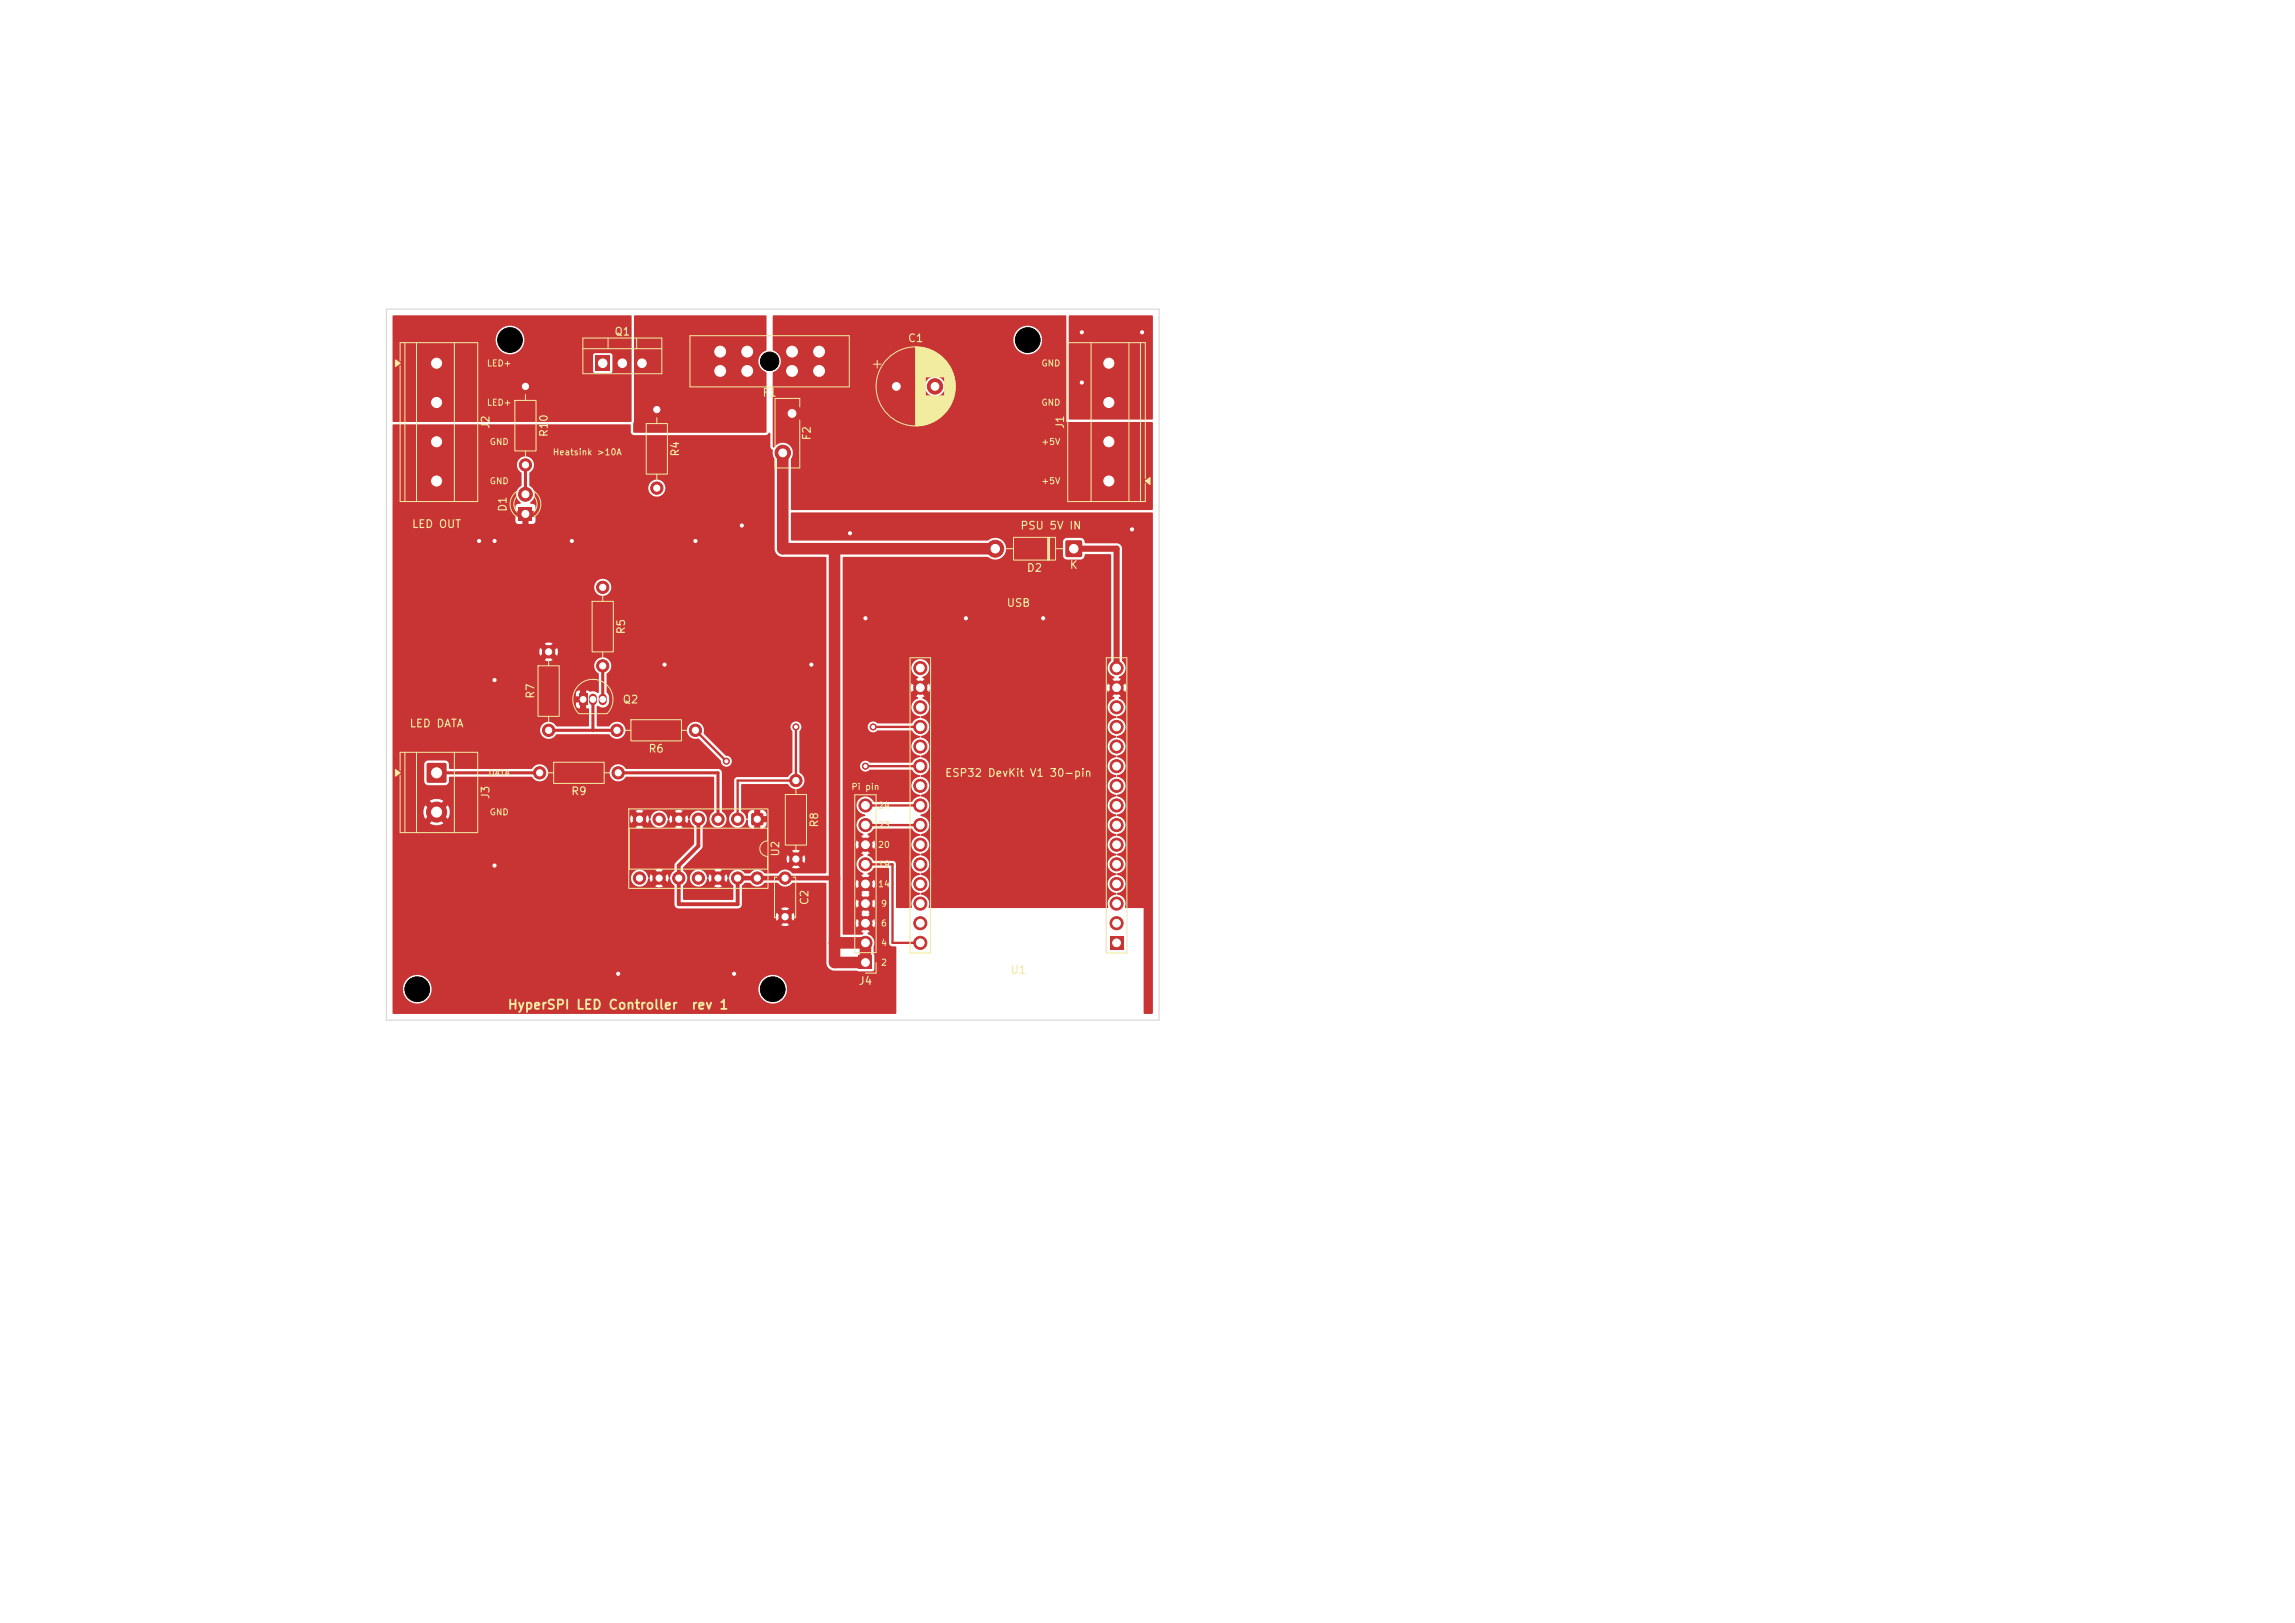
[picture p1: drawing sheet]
<svg xmlns="http://www.w3.org/2000/svg" width="297mm" height="210mm" viewBox="0 0 297 210" stroke-linecap="round" stroke-linejoin="round" font-family="sans-serif">
<defs><g id="words">
<g font-size="1.2" fill="#f2eda1">
<text x="65.6" y="130.9">HyperSPI LED Controller</text>
<text x="89.4" y="130.9">rev 1</text>
</g>
<g font-size="1" fill="#f2eda1">
<text x="79.4" y="43.7">Q1</text>
<text x="117.4" y="44.5">C1</text>
<text x="98.6" y="51.6">F1</text>
<text x="63.6" y="55.6" transform="rotate(-90 63.6 55.6)">J2</text>
<text x="71.1" y="56.6" transform="rotate(-90 71.1 56.6)">R10</text>
<text x="88.1" y="59.2" transform="rotate(-90 88.1 59.2)">R4</text>
<text x="105.2" y="57.1" transform="rotate(-90 105.2 57.1)">F2</text>
<text x="137.9" y="55.6" transform="rotate(-90 137.9 55.6)">J1</text>
<text x="53.2" y="68.6">LED OUT</text>
<text x="65.8" y="66.3" transform="rotate(-90 65.8 66.3)">D1</text>
<text x="132" y="68.8">PSU 5V IN</text>
<text x="132.8" y="74.2">D2</text>
<text x="138.4" y="73.9">K</text>
<text x="81.1" y="82.2" transform="rotate(-90 81.1 82.2)">R5</text>
<text x="130.2" y="78.8">USB</text>
<text x="52.9" y="94.4">LED DATA</text>
<text x="69.4" y="90.5" transform="rotate(-90 69.4 90.5)">R7</text>
<text x="80.5" y="91.3">Q2</text>
<text x="83.8" y="97.6">R6</text>
<text x="122.2" y="100.8">ESP32 DevKit V1 30-pin</text>
<text x="63.6" y="103.5" transform="rotate(-90 63.6 103.5)">J3</text>
<text x="73.8" y="103.1">R9</text>
<text x="106.1" y="107.2" transform="rotate(-90 106.1 107.2)">R8</text>
<text x="101.1" y="110.9" transform="rotate(-90 101.1 110.9)">U2</text>
<text x="104.9" y="117.2" transform="rotate(-90 104.9 117.2)">C2</text>
<text x="111" y="127.7">J4</text>
<text x="130.7" y="126.3">U1</text>
</g>
<g font-size=".8" fill="#f2eda1">
<text x="62.9" y="47.6">LED+</text>
<text x="134.7" y="47.6">GND</text>
<text x="62.9" y="52.7">LED+</text>
<text x="134.7" y="52.7">GND</text>
<text x="63.3" y="57.8">GND</text>
<text x="71.5" y="59.1">Heatsink &gt;10A</text>
<text x="134.7" y="57.8">+5V</text>
<text x="63.3" y="62.8">GND</text>
<text x="134.7" y="62.8">+5V</text>
<text x="63.1" y="100.6">DATA</text>
<text x="63.3" y="105.7">GND</text>
<text x="110.1" y="102.4">Pi pin</text>
<text x="113.6" y="104.8">24</text>
<text x="113.6" y="107.4">23</text>
<text x="113.6" y="109.9">20</text>
<text x="113.6" y="112.4">19</text>
<text x="113.6" y="115">14</text>
<text x="113.9" y="117.5">9</text>
<text x="113.9" y="120.1">6</text>
<text x="113.9" y="122.6">4</text>
<text x="113.9" y="125.1">2</text>
</g>
</g></defs>
<g fill="#c83434" stroke="#c83434" stroke-width=".13">
<circle cx="106" cy="48" r="1.1"/>
<circle cx="106" cy="45.5" r="1.1"/>
<circle cx="102.5" cy="48" r="1.1"/>
<circle cx="102.5" cy="45.5" r="1.1"/>
<circle cx="96.7" cy="48" r="1.1"/>
<circle cx="96.7" cy="45.5" r="1.1"/>
<circle cx="93.2" cy="48" r="1.1"/>
<circle cx="93.2" cy="45.5" r="1.1"/>
</g>
<path d="M97.3 105.3l.1-.1 1.3 .1 .1 .2-.1 1.2-.2 .1-1.2-.1-.1-.1z" fill="#c83434"/>
<g fill="#c83434" stroke="#c83434" stroke-width=".13">
<circle cx="95.5" cy="106" r=".8"/>
<circle cx="92.9" cy="106" r=".8"/>
<circle cx="90.4" cy="106" r=".8"/>
<circle cx="87.8" cy="106" r=".8"/>
<circle cx="85.3" cy="106" r=".8"/>
<circle cx="82.8" cy="106" r=".8"/>
<circle cx="82.8" cy="113.6" r=".8"/>
<circle cx="85.3" cy="113.6" r=".8"/>
<circle cx="87.8" cy="113.6" r=".8"/>
<circle cx="90.4" cy="113.6" r=".8"/>
<circle cx="92.9" cy="113.6" r=".8"/>
<circle cx="95.5" cy="113.6" r=".8"/>
<circle cx="98" cy="113.6" r=".8"/>
<circle cx="90" cy="94.5" r=".8"/>
<circle cx="79.8" cy="94.5" r=".8"/>
<circle cx="102.5" cy="53.5" r="1"/>
<circle cx="101.3" cy="58.6" r="1"/>
</g>
<path d="M143.6 121.2h1.7v1.7h-1.7z" fill="#c83434"/>
<g fill="#c83434" stroke="#c83434" stroke-width=".13">
<circle cx="144.5" cy="119.5" r=".85"/>
<circle cx="144.5" cy="116.9" r=".85"/>
<circle cx="144.5" cy="114.4" r=".85"/>
<circle cx="144.5" cy="111.8" r=".85"/>
<circle cx="144.5" cy="109.3" r=".85"/>
<circle cx="144.5" cy="106.8" r=".85"/>
<circle cx="144.5" cy="104.2" r=".85"/>
<circle cx="144.5" cy="101.7" r=".85"/>
<circle cx="144.5" cy="99.1" r=".85"/>
<circle cx="144.5" cy="96.6" r=".85"/>
<circle cx="144.5" cy="94.1" r=".85"/>
<circle cx="144.5" cy="91.5" r=".85"/>
<circle cx="144.5" cy="89" r=".85"/>
<circle cx="144.5" cy="86.4" r=".85"/>
<circle cx="119.1" cy="122" r=".85"/>
<circle cx="119.1" cy="119.5" r=".85"/>
<circle cx="119.1" cy="116.9" r=".85"/>
<circle cx="119.1" cy="114.4" r=".85"/>
<circle cx="119.1" cy="111.8" r=".85"/>
<circle cx="119.1" cy="109.3" r=".85"/>
<circle cx="119.1" cy="106.8" r=".85"/>
<circle cx="119.1" cy="104.2" r=".85"/>
<circle cx="119.1" cy="101.7" r=".85"/>
<circle cx="119.1" cy="99.1" r=".85"/>
<circle cx="119.1" cy="96.6" r=".85"/>
<circle cx="119.1" cy="94.1" r=".85"/>
<circle cx="119.1" cy="91.5" r=".85"/>
<circle cx="119.1" cy="89" r=".85"/>
<circle cx="119.1" cy="86.4" r=".85"/>
</g>
<path d="M142.3 61l.1-.1h2.1l.2 .1 .1 .2v2.1l-.1 .2h-.2h-2.1h-.1l-.1-.2v-2.1z" fill="#c83434"/>
<g fill="#c83434" stroke="#c83434" stroke-width=".13">
<circle cx="143.5" cy="57.2" r="1.3"/>
<circle cx="143.5" cy="52.1" r="1.3"/>
<circle cx="143.5" cy="47" r="1.3"/>
</g>
<path d="M137.9 70l.2-.1h1.7l.2 .1 .1 .2v1.7l-.1 .1-.2 .1h-1.7l-.2-.1v-.1v-1.7z" fill="#c83434"/>
<g fill="#c83434" stroke="#c83434" stroke-width=".13">
<circle cx="128.8" cy="71" r="1.1"/>
<circle cx="101.6" cy="113.6" r=".8"/>
<circle cx="101.6" cy="118.6" r=".8"/>
</g>
<path d="M115.1 49.1l.1-.1h1.5l.2 .1 .1 .2v1.5l-.1 .1-.2 .1h-1.5l-.1-.1-.1-.1v-1.5z" fill="#c83434"/>
<g fill="#c83434" stroke="#c83434" stroke-width=".13">
<circle cx="121" cy="50" r="1"/>
<circle cx="71" cy="94.5" r=".8"/>
<circle cx="71" cy="84.3" r=".8"/>
<circle cx="68" cy="50" r=".8"/>
<circle cx="68" cy="60.2" r=".8"/>
<circle cx="85" cy="53" r=".8"/>
<circle cx="85" cy="63.2" r=".8"/>
<circle cx="80" cy="100" r=".8"/>
<circle cx="69.8" cy="100" r=".8"/>
<circle cx="103" cy="101" r=".8"/>
<circle cx="103" cy="111.2" r=".8"/>
</g>
<path d="M55.3 45.8l.1-.1h2.1l.2 .1 .1 .2v2.1l-.1 .1-.2 .1h-2.1l-.1-.1-.1-.1v-2.1z" fill="#c83434"/>
<g fill="#c83434" stroke="#c83434" stroke-width=".13">
<circle cx="56.5" cy="52.1" r="1.3"/>
<circle cx="56.5" cy="57.2" r="1.3"/>
<circle cx="56.5" cy="62.2" r="1.3"/>
</g>
<path d="M74.9 89.8h1.1v1.5h-1.1z" fill="#c83434"/>
<path d="M76.7 90.3v.4M78 90.3v.4" fill="none" stroke="#c83434" stroke-width="1.1"/>
<path d="M67.1 65.6h1.8v1.8h-1.8z" fill="#c83434"/>
<circle cx="68" cy="64" r=".9" fill="#c83434" stroke="#c83434" stroke-width=".13"/>
<path d="M111.2 123.7h1.6v1.7h-1.6z" fill="#c83434"/>
<g fill="#c83434" stroke="#c83434" stroke-width=".13">
<circle cx="112" cy="122" r=".85"/>
<circle cx="112" cy="119.5" r=".85"/>
<circle cx="112" cy="116.9" r=".85"/>
<circle cx="112" cy="114.4" r=".85"/>
<circle cx="112" cy="111.8" r=".85"/>
<circle cx="112" cy="109.3" r=".85"/>
<circle cx="112" cy="106.8" r=".85"/>
<circle cx="112" cy="104.2" r=".85"/>
</g>
<path d="M77 46h2v2h-2z" fill="#c83434"/>
<path d="M80.5 47h.1M83.1 47h.1" fill="none" stroke="#c83434" stroke-width="1.9"/>
<path d="M55.3 98.8l.1-.1h2.1l.2 .1 .1 .2v2.1l-.1 .1-.2 .1h-2.1l-.1-.1-.1-.1v-2.1z" fill="#c83434"/>
<g fill="#c83434" stroke="#c83434" stroke-width=".13">
<circle cx="56.5" cy="105.1" r="1.3"/>
<circle cx="78" cy="76" r=".8"/>
<circle cx="78" cy="86.2" r=".8"/>
<circle cx="135" cy="80" r=".4"/>
<circle cx="110" cy="69" r=".4"/>
<circle cx="64" cy="70" r=".4"/>
<circle cx="147.8" cy="43" r=".4"/>
<circle cx="96" cy="68" r=".4"/>
<circle cx="125" cy="80" r=".4"/>
<circle cx="140" cy="49.5" r=".4"/>
<circle cx="62" cy="70" r=".4"/>
<circle cx="140" cy="43" r=".4"/>
<circle cx="64" cy="112" r=".4"/>
<circle cx="105" cy="86" r=".4"/>
<circle cx="146.5" cy="68.5" r=".4"/>
<circle cx="86" cy="86" r=".4"/>
<circle cx="90" cy="70" r=".4"/>
<circle cx="95" cy="126" r=".4"/>
<circle cx="112" cy="80" r=".4"/>
<circle cx="64" cy="88" r=".4"/>
<circle cx="80" cy="126" r=".4"/>
<circle cx="74" cy="70" r=".4"/>
<circle cx="112" cy="99.1" r=".4"/>
<circle cx="94" cy="98.5" r=".4"/>
<circle cx="103" cy="94.1" r=".4"/>
<circle cx="113" cy="94.1" r=".4"/>
</g>
<path d="M101.3 58.6v12.4h27.5M108 71v53.5h4v-2.5h-4" fill="none" stroke="#c83434" stroke-width="1.5"/>
<path d="M95.5 113.6h12.5" fill="none" stroke="#c83434" stroke-width=".6"/>
<path d="M90.4 106v3.5l-2.6 2.5v5h7.7v-3.4" fill="none" stroke="#c83434" stroke-width=".5"/>
<path d="M68 60.2v3.8M71 94.5h8.8M76.7 90.5v4M78 86.2v4.3M56.5 100h13.3M80 100h12.9v6" fill="none" stroke="#c83434" stroke-width=".4"/>
<path d="M90 94.5l4 4M103 94.1v6.9h-7.5v5M112 99.1h7.1M113 94.1h6.1M112 111.8h3.5v10.2h3.6M112 106.8h7.1M112 104.2h7.1" fill="none" stroke="#c83434" stroke-width=".3"/>
<path d="M139 71h5.5v15.4" fill="none" stroke="#c83434" stroke-width=".8"/>
<g fill="#c83434">
<path d="M82.1 40.9l17-.1 .1 .1v4.4a1.52 1.52 0 0 0-1 1.2 1.52 1.52 0 0 0 .6 1.5l.4 .2v7.7l-.1 .1h-17.1l-.1-.1v-1.1l.1-.3z"/>
<path d="M100 40.9l37.9-.1 .1 13.8h11.1l.1 11.3-.1 .1h-46.6l-.1-.1v-6.5a1.33 1.33 0 0 0-.4-1.9 1.33 1.33 0 0 0-1.8 .4l-.2-.1v-7.9h19.7a1.3 1.3 0 0 0 1.8 1.3 1.3 1.3 0 0 0 .3-2.2 1.3 1.3 0 0 0-2.1 .7v.2h-19.7v-1.7a1.48 1.48 0 0 0 1.1-1.4 1.48 1.48 0 0 0-1.1-1.5v-1.4h31.1a1.85 1.85 0 0 0 2.6 1.8 1.85 1.85 0 0 0 .5-3.1 1.85 1.85 0 0 0-3 1l-.1 .3h-31.1z"/>
<path d="M50.8 40.9l30.9-.1v13.7l-30.8 .1-.1-.1v-8.5h25.9v2l.2 .3h2.1l.3-.2v-2.1l-.3-.3h-2l-.3 .3h-25.9v-2.1h13.3a1.85 1.85 0 0 0 2.6 1.8 1.85 1.85 0 0 0 .5-3.1 1.85 1.85 0 0 0-3 1l-.1 .3h-13.3z"/>
<path d="M50.8 55l30.7-.1 .1 .1v.9a.45 .45 0 0 0 .5 .4h17l.3-.1a.18 .18 0 0 1 .1-.2 .18 .18 0 0 1 .2 .1v1.8l.3 .3v.7l.2 .5v11.7a1.06 1.06 0 0 0 1.2 1h5.4l.1 .1v40.7l-.1 .1h-4.3a1.11 1.11 0 0 0-1.8 0h-1.8a1.11 1.11 0 0 0-1.8 0h-.7a1.14 1.14 0 0 0-1.3-.4 1.14 1.14 0 0 0-.8 1l-.2-.1-.1-.4-.5 .5 .5 .5 .1-.4a.18 .18 0 0 1 .3 0 .18 .18 0 0 1 0 .2l.5 .7v1.7l-.1 .1h-6.3l-.1-.1v-1.7a1.11 1.11 0 0 0 .5-1.1h.4v.2a1.1 1.1 0 0 0 1.3 1h1.8l.4 .1 .6-.1-.5-.5-.5 .5h-1.8a1.22 1.22 0 0 0 .9-1h.2l.1 .4 .6-.5h-.1h.2v.1a.4 .4 0 0 0 .6 .3 .4 .4 0 0 0 0-.7 .4 .4 0 0 0-.6 .3h-.2l-.5-.5-.1 .4a.13 .13 0 0 1-.1 .1 .13 .13 0 0 1-.1-.1 1.1 1.1 0 0 0-.9-1h1.8l.5 .6 .5-.6-.4-.1-.6 .1h-1.8a1.1 1.1 0 0 0-1.3 1h-.4l-.1-.5-.4-.4v-.4h14.1a1.17 1.17 0 0 0 1 0l-.5-.5-.5 .5h-14.1l1.2-1.1h12.2l.1 .6 .5-.5v-.1h.2a.4 .4 0 0 0 .4 .5 .4 .4 0 0 0 .4-.4h.2l.5 .5a1.17 1.17 0 0 0 0-1.1l-.5 .6-.2-.1a.4 .4 0 0 0-.4-.3 .4 .4 0 0 0-.4 .3h-.2l-.5-.5-.1 .5h-12.2l.9-1h12l.5 .5 .5-.5a1.17 1.17 0 0 0-1 0h-12l.3-.3 .1-.3v-2.5a1.2 1.2 0 0 0 0-2 1.15 1.15 0 0 0-1.7 1l-.2-.1-.1-.4-.5 .5 .5 .5 .1-.4a.13 .13 0 0 1 .2-.1 .13 .13 0 0 1 .1 .1l.1 .5 .4 .4v2.2l-2.4 2.5-.1 .2v.7l-.4 .4-.2 .6-.2-.1-.1-.4-.5 .5 .5 .5 .1-.4a.18 .18 0 0 1 .2 0 .18 .18 0 0 1 .1 .2l.5 .7v2.6l.2 .2 .3 .2 13.3-.1 .5 .6 .5-.6-.4-.1-.6 .1h-5.5l.3-.2 .1-.2v-2.5l.4-.4h.6a1.25 1.25 0 0 0 2 0h1.6a1.22 1.22 0 0 0 2 0h4.2l.1 .1 .1 10.5a1.06 1.06 0 0 0 1.1 .8h2.8l.2 .1 1.9-.1 .2-.2-.1-2.9a1.25 1.25 0 0 0-.8-1.7v-.1l.3-.1-.5-.6 .4-.4h.2l.4 .4a1.22 1.22 0 0 0 0-1.1l-.5 .5-.5-.4v-.2l.5-.5a.15 .15 0 0 1-.2-.1 .15 .15 0 0 1 .2-.2l-.5-.5 .4-.5h.2l.4 .5a1.22 1.22 0 0 0 0-1.1l-.5 .4-.5-.4v-.2l.5-.4a.15 .15 0 0 1-.2-.2 .15 .15 0 0 1 .2-.1l-.5-.5 .4-.5h.2l.4 .4a1.22 1.22 0 0 0 0-1.1l-.5 .5-.5-.5 .5-.5-.3-.1v-.2l.4-.3 .4-.4h1.9v9.8a.62 .62 0 0 0 .9 .4l.1 .1v8.5l-.1 .1h-65l-.1-.1v-3.2h1.3a1.85 1.85 0 0 0 1.9 2 1.85 1.85 0 0 0 1.9-2h42.2v.2a1.85 1.85 0 0 0 2.9 1.5 1.85 1.85 0 0 0 0-3.2 1.85 1.85 0 0 0-2.9 1.5h-42.2l-.1-.3a1.85 1.85 0 0 0-1.9-1.5 1.85 1.85 0 0 0-1.8 1.8h-1.3v-8.2h50.3l.4 .1 .6-.1-.5-.5-.5 .5h-50.3v-1.2h49.6l.1 .6 .5-.5h.2a.4 .4 0 0 0 .4 .4 .4 .4 0 0 0 .4-.4h.2l.5 .5a1.17 1.17 0 0 0 0-1l-.5 .5h-.2a.4 .4 0 0 0-.4-.4 .4 .4 0 0 0-.4 .4h-.2l-.5-.5-.1 .4h-49.6v-5h30.9v.2a1.1 1.1 0 0 0 1.3 1h1.8l.4 .1 .6-.1-.5-.5-.5 .5h-1.8a1.22 1.22 0 0 0 .9-1h.2l.1 .4 .5-.5h.2v.1a.4 .4 0 0 0 .6 .3 .4 .4 0 0 0 0-.7 .4 .4 0 0 0-.6 .3h-.2l-.5-.5-.1 .4a.13 .13 0 0 1-.1 .1 .13 .13 0 0 1-.1-.1 1.1 1.1 0 0 0-.9-1h1.8l.5 .6 .5-.6-.4-.1-.6 .1h-1.8a1.1 1.1 0 0 0-1.3 1h-30.9v-6.4h31.4l.5 .1 .6-.1-.5-.5-.6 .5h-31.4v-2.1h4v.4l.2 .6 .8-.7 .5 .5-.7 .7 .1 .1a1.69 1.69 0 0 0 1.7-.1l-.7-.7 .5-.5 .8 .7 23.6-.1 .1 .6 .5-.5-.1-.1h.3a.4 .4 0 0 0 .3 .5 .4 .4 0 0 0 .5-.4h.1l.5 .5 .2-.4 .1-.1a1.21 1.21 0 0 0 1.4 1.1h1.8l.4 .1 .7-.1-.6-.5-.5 .5h-1.7a1.22 1.22 0 0 0 .9-1.1l.1 .1 .2 .4 .5-.5-.1-.1h.2v.2a.4 .4 0 0 0 .7 .2 .4 .4 0 0 0 0-.6 .4 .4 0 0 0-.7 .2h-.2l-.4-.4-.2 .4a.13 .13 0 0 1-.1 .1 .13 .13 0 0 1-.1-.1 1.1 1.1 0 0 0-.8-1h1.7l.5 .5 .6-.5-.5-.1-.6 .1h-1.9a1.18 1.18 0 0 0-1.3 1.1l-.1-.1-.2-.4-.5 .5-.1-.1a.4 .4 0 0 0-.4-.3 .4 .4 0 0 0-.4 .3h-.3l-.4-.4-.1 .4h-23.6l.2-.5v-.5h24l.6 .5 .5-.5-.4-.1-.7 .1h-24l-.2-.7-.8 .7-.5-.5 .7-.8a1.68 1.68 0 0 0-1.8 0l.7 .7-.5 .6-.8-.7-.2 .8h-4v-6.1h4.1v2.2l.2 .3 .3 .2h2.2l.3-.2a.86 .86 0 0 0 .2-.8l.1-.1h10.6l.1 .1a1.1 1.1 0 0 0 1.3 .4 1.1 1.1 0 0 0 .7-1.1h8v.2a1.15 1.15 0 0 0 .9 1 1.15 1.15 0 0 0 1.2-.6h11.3l.1 .1v4.4a1.11 1.11 0 0 0 0 1.9 1.11 1.11 0 0 0 1.6-1h.4v.2a1.13 1.13 0 0 0 1.1 1 1.13 1.13 0 0 0 1.1-1h.2v.5a.67 .67 0 0 0 .8 .6h1a.67 .67 0 0 0 .6-.8h-.8v.8h-.8v-.8l.1-.1a.41 .41 0 0 0 .7-.1 .41 .41 0 0 0-.3-.6h1.1a.68 .68 0 0 0-.8-.8v.8l-.7 .1-.1-.1v-.8a.67 .67 0 0 0-.8 .6v.5a.15 .15 0 0 1-.2 0 .15 .15 0 0 1-.1-.2l-.2-.4-.4-.4 .1-3.4h6a1.12 1.12 0 0 0 1.8 .2 1.12 1.12 0 0 0-.3-1.8v-5.2a.73 .73 0 0 0 0-1.1 .73 .73 0 0 0-1 0 .73 .73 0 0 0 0 1.1v5.3l-.6 .5h-6.5l-.2 .1-.2 .3v4l-.5 .5-.1 .5h-.4a1.44 1.44 0 0 0-.5-.9l-.1-5.1-.1-.2-.2-.2h-12l-.2-.1a1.1 1.1 0 0 0-1.2-.5 1.1 1.1 0 0 0-.8 1h-8v-.2a1.15 1.15 0 0 0-1-.8 1.15 1.15 0 0 0-1.1 .6h-10.6l-.1-.1v-.5a.54 .54 0 0 0-.5-.5h-2.2a.54 .54 0 0 0-.5 .5h-4.1v-4.5h19.1v.2a1.14 1.14 0 0 0 .9 1 1.14 1.14 0 0 0 1.2-.6h6.8a1.13 1.13 0 0 0 1.3 .6 1.13 1.13 0 0 0 .8-1.2h8v.2a1.17 1.17 0 0 0 1.5 1l2.9 2.8a.73 .73 0 0 0 .6 .8 .73 .73 0 0 0 .8-.7 .73 .73 0 0 0-.8-.7l-2.8-2.9a1.13 1.13 0 0 0-.8-1.5 1.13 1.13 0 0 0-1.4 1h-8v-.2a1.15 1.15 0 0 0-1-.8 1.15 1.15 0 0 0-1.1 .6h-1.5l-.1-2.5 .1-.2h.1a.83 .83 0 0 0 1.4-.5v-.8l-.3-.5v-2.3a1.23 1.23 0 0 0 .1-2 1.13 1.13 0 0 0-1.6 .5 1.13 1.13 0 0 0 .5 1.5v2.3l-.1 .2a1.06 1.06 0 0 0-1.1-.2l-.4-.1-.1 .8a.41 .41 0 0 0-.6 .1 .41 .41 0 0 0 .1 .5h.5l.1 .9 .2-.1 .1 .1v2.3h-4.1l-.2-.1a1.1 1.1 0 0 0-1.2-.5 1.1 1.1 0 0 0-.8 1h-19.1v-3.1h23.7l.2 .3 .4 .1v-.8h-.6v.4h-23.7v-1.6h23.7v.4h.6v-.7h-.4l-.2 .3h-23.7v-4.3h19.7l.4 .1 .6-.1-.5-.5-.5 .5h-19.7v-1.2h19l.1 .7 .5-.6h.2a.4 .4 0 0 0 .4 .4 .4 .4 0 0 0 .4-.4h.2l.5 .6a1.17 1.17 0 0 0 0-1.1l-.5 .5h-.2a.4 .4 0 0 0-.4-.4 .4 .4 0 0 0-.4 .4h-.2l-.5-.5-.1 .4h-19v-.9h19.7l.5 .5 .5-.5-.4-.2-.6 .2h-19.7v-7.4h26.1a1.1 1.1 0 0 0 1.5 1.1 1.1 1.1 0 0 0 .3-1.8 1.1 1.1 0 0 0-1.8 .5v.2h-26.1v-10.3h15.9v.5h.8l.1 .1-.1 .7h-.8l.1 .7 .2 .2h.6v-.9h.7l.1 .1v.8h.5l.2-.1 .2-.2v-.6h-.9v-.7l.1-.1h.8v-.6a.62 .62 0 0 0-.7-.3v-.2a1.22 1.22 0 0 0 .2-1.9h15.1a1.11 1.11 0 0 0 1.5 1.1 1.11 1.11 0 0 0 .3-1.9 1.11 1.11 0 0 0-1.8 .6v.2h-15.1l-.3-.3v-1.6a1.23 1.23 0 0 0 .1-2 1.13 1.13 0 0 0-1.6 .5 1.13 1.13 0 0 0 .5 1.5v1.6a1.3 1.3 0 0 0-.1 2.3l-.1 .1a.45 .45 0 0 0-.6 .4h-15.9z"/>
<path d="M102.4 66.4l46.7-.1 .1 .1v64.7l-.1 .1h-1l-.1-.1v-13.6h-2.3l-.1-.1a1.24 1.24 0 0 0-1.1-1.7v-.1a1.21 1.21 0 0 0 1.1-1.2 1.21 1.21 0 0 0-1.1-1.2v-.2a1.21 1.21 0 0 0 1.1-1.2 1.21 1.21 0 0 0-1.1-1.2v-.1a1.21 1.21 0 0 0 1.1-1.2 1.21 1.21 0 0 0-1.1-1.2v-.1a1.21 1.21 0 0 0 1.1-1.2 1.21 1.21 0 0 0-1.1-1.2v-.2a1.21 1.21 0 0 0 1.2-1.2 1.21 1.21 0 0 0-1.2-1.2v-.1a1.21 1.21 0 0 0 1.2-1.2 1.21 1.21 0 0 0-1.2-1.2v-.2a1.21 1.21 0 0 0 1.1-1.2 1.21 1.21 0 0 0-1.1-1.2v-.1a1.21 1.21 0 0 0 1.2-1.2 1.21 1.21 0 0 0-1.2-1.2v-.1a1.21 1.21 0 0 0 1.2-1.2 1.21 1.21 0 0 0-1.2-1.2v-.2a1.21 1.21 0 0 0 1.1-1.1 1.21 1.21 0 0 0-.8-1.3v-.1l.3-.1-.5-.6 .4-.4h.2l.4 .4a1.22 1.22 0 0 0 0-1.1l-.5 .5-.5-.4v-.2l.5-.4-.3-.1v-.2a1.23 1.23 0 0 0 .4-2.1v-14.7l-.3-.3-.3-.2h-4.1l-.1-.2a.54 .54 0 0 0-.5-.5h-1.9a.54 .54 0 0 0-.4 .5v1.9a.57 .57 0 0 0 .5 .4h1.8a.76 .76 0 0 0 .5-.7h3.3l.1 .1v13.7a1.23 1.23 0 0 0 .4 2.1v.1l-.3 .2 .5 .4v.2l-.5 .4-.5-.5-.2 .5 .2 .6 .5-.4 .5 .4v.2l-.5 .4 .3 .1v.2a1.2 1.2 0 0 0-.8 1.3 1.2 1.2 0 0 0 1.1 1v.2a1.21 1.21 0 0 0-1.1 1.2 1.21 1.21 0 0 0 1.1 1.2v.1a1.21 1.21 0 0 0-1.1 1.2 1.21 1.21 0 0 0 1.1 1.2v.1a1.21 1.21 0 0 0-1.1 1.2 1.21 1.21 0 0 0 1.1 1.2v.2a1.21 1.21 0 0 0-1.1 1.2 1.21 1.21 0 0 0 1.1 1.2v.1a1.21 1.21 0 0 0-1.1 1.2 1.21 1.21 0 0 0 1.1 1.2v.2a1.21 1.21 0 0 0-1.1 1.2 1.21 1.21 0 0 0 1.1 1.2v.1a1.21 1.21 0 0 0-1.1 1.2 1.21 1.21 0 0 0 1.1 1.2v.1a1.21 1.21 0 0 0-1.1 1.2 1.21 1.21 0 0 0 1.1 1.2v.2a1.21 1.21 0 0 0-1.1 1.2 1.21 1.21 0 0 0 1.1 1.2v.1a1.27 1.27 0 0 0-1.1 1.7l-23.2 .1a1.31 1.31 0 0 0-1.1-1.8v-.1a1.21 1.21 0 0 0 1.1-1.2 1.21 1.21 0 0 0-1.1-1.2v-.2a1.21 1.21 0 0 0 1.1-1.2 1.21 1.21 0 0 0-1.1-1.2v-.1a1.21 1.21 0 0 0 1.1-1.2 1.21 1.21 0 0 0-1.1-1.2v-.1a1.21 1.21 0 0 0 1.1-1.2 1.21 1.21 0 0 0-1.1-1.2v-.2a1.21 1.21 0 0 0 1.2-1.2 1.21 1.21 0 0 0-1.2-1.2v-.1a1.21 1.21 0 0 0 1.2-1.2 1.21 1.21 0 0 0-1.2-1.2v-.2a1.21 1.21 0 0 0 1.1-1.2 1.21 1.21 0 0 0-1.1-1.2v-.1a1.21 1.21 0 0 0 1.2-1.2 1.21 1.21 0 0 0-1.2-1.2v-.1a1.21 1.21 0 0 0 1.2-1.2 1.21 1.21 0 0 0-1.2-1.2v-.2a1.21 1.21 0 0 0 1.1-1.1 1.21 1.21 0 0 0-.8-1.3v-.1l.3-.1-.5-.6 .4-.4h.2l.4 .4a1.22 1.22 0 0 0 0-1.1l-.5 .5-.5-.4v-.2l.5-.4-.3-.1v-.2a1.16 1.16 0 0 0 .7-1.8 1.16 1.16 0 0 0-1.9 0 1.16 1.16 0 0 0 .6 1.8v.1l-.3 .2 .5 .5-.5 .5-.5-.5-.2 .7 .2 .4 .5-.4 .5 .4v.2l-.5 .4 .3 .1v.1a1.23 1.23 0 0 0-.8 1 1.23 1.23 0 0 0 .5 1.2l.4 .2a.14 .14 0 0 1 .2 0 .14 .14 0 0 1-.1 .2 1.72 1.72 0 0 0-1 .7h-4.4a.73 .73 0 0 0-1.1-.1 .73 .73 0 0 0 0 1.1 .73 .73 0 0 0 1.1-.1l4.5 .1a1.15 1.15 0 0 0 .9 .6 .13 .13 0 0 1 .1 .1 .13 .13 0 0 1-.1 .2 1.18 1.18 0 0 0-1 1.2 1.18 1.18 0 0 0 1.1 1.1v.1a1.73 1.73 0 0 0-1.1 .8h-5.4a.72 .72 0 0 0-1.1-.1 .72 .72 0 0 0 0 1.1 .72 .72 0 0 0 1.1-.1h5.3l.6 .5 .4 .2a.14 .14 0 0 1 .2 .1 .14 .14 0 0 1-.1 .1 1.18 1.18 0 0 0-1 1.3 1.18 1.18 0 0 0 1.1 1.1v.1a2.07 2.07 0 0 0-1.2 .8h-4.8a1.19 1.19 0 0 0-2-.2 1.19 1.19 0 0 0 .9 1.8v.2a1.21 1.21 0 0 0-1.1 1 1.21 1.21 0 0 0 .8 1.3v.2l-.3 .1 .5 .4v.2l-.5 .4-.5-.5-.1 .5 .1 .7 .5-.5 .5 .4v.2l-.5 .4 .3 .1v.2a1.2 1.2 0 0 0-.8 1.2 1.2 1.2 0 0 0 .8 1.1v.1l-.3 .2 .5 .5-.5 .5-.5-.5-.1 .7 .1 .4 .5-.4 .5 .4v.2l-.4 .4 .1 .2-.2 .1 .5 .6-.5 .4-.5-.4-.1 .6 .1 .5 .5-.5 .5 .4v.2l-.4 .4 .1 .2-.2 .1 .5 .6-.5 .5-.5-.5-.1 .7 .1 .4 .5-.5 .5 .5v.1l-.5 .5 .3 .1v.1l-.2 .1h-2.4v-.1v-48.7h.1h18.6a1.43 1.43 0 0 0 2-.1 1.43 1.43 0 0 0 0-2 1.43 1.43 0 0 0-2-.1h-25.3l-.1-.1z"/>
<path d="M112.3 107.9a1.28 1.28 0 0 0 .8-.6l4.8-.1a1.62 1.62 0 0 0 1 .7 .14 .14 0 0 1 .2 .1 .14 .14 0 0 1-.1 .2 1.18 1.18 0 0 0-1 1.2 1.18 1.18 0 0 0 1.1 1.1v.1a1.21 1.21 0 0 0-1.1 1.2 1.21 1.21 0 0 0 1.1 1.2v.2a1.21 1.21 0 0 0-1.1 1.2 1.21 1.21 0 0 0 1.1 1.2v.1a1.27 1.27 0 0 0-1.1 1.7l-1.9 .1-.1-.1v-5.6l-.1-.2-.3-.2h-2.5l-.5-.5a.26 .26 0 0 1-.3-.4l.3-.1-.5-.6 .4-.4h.2l.4 .5a1.22 1.22 0 0 0 0-1.2l-.5 .5-.5-.4v-.2l.5-.4-.3-.1z"/>
<path d="M138.3 40.9l10.9-.1v13.4l-.1 .1h-10.7l-.1-.1z"/>
</g>
<g fill="none" stroke="#f2eda1" stroke-width=".13">
<path d="M89.3 43.4h20.6v6.7h-20.6zM103.5 52.7v-1.1h-3.2v6.2M103.5 54.3v6.3h-3.2v-1.2M141.2 44.3v20.6M146.1 44.3v20.6M147.6 44.3v20.6M148.2 62.2l.6-.4v.9zM148.2 61.9v-17.6h-10v20.6h10v-2.4M80.9 94.5h.8M81.7 93.1h6.5v2.8h-6.5zM88.2 94.5h.8M117.8 85.1h2.6v38.2h-2.6z"/>
<path d="M143.2 85.1h2.6v38.2h-2.6zM81.4 104.7h18v10.2h-18zM81.4 107.2h17.9v1.6a1 1 0 0 0-1 1 1 1 0 0 0 1 1v1.7h-17.9z"/>
</g>
<path d="M148.2 62.2l.6-.4v.9z" fill="#f2eda1"/>
<g fill="none" stroke="#f2eda1" stroke-width=".13">
<path d="M51.2 46.6l.6 .4-.6 .4zM51.8 46.7v-2.4h10v20.6h-10v-17.6M52.4 44.3v20.6M53.9 44.3v20.6M58.8 44.3v20.6M66.6 51.8h2.8v6.5h-2.8zM68 51v.8M68 58.4v.7M83.6 54.8h2.8v6.5h-2.8zM85 54v.8M113 47.1h1M113.5 46.6v1"/>
<path d="M118.5 44.9v10.2M118.6 44.9v10.2M118.7 44.9v10.2M118.8 44.9v10.2M118.9 44.9v10.2M119 44.9v10.2M119.1 45v10M119.2 45v10M119.3 45v10M119.4 45v10M119.5 45v10M119.6 45v10"/>
<path d="M119.7 45.1v9.8M119.8 45.1v3.7M119.8 51.2v3.7M119.9 45.1v3.7M119.9 51.2v3.7M120 45.1v3.7M120 51.2v3.7M120 45.2v3.6M120 51.2v3.6M120.1 45.2v3.6M120.1 51.2v3.6M120.2 45.2v3.6"/>
<path d="M120.2 51.2v3.6M120.3 45.2v3.6M120.3 51.2v3.6M120.3 45.3v3.5M120.3 51.2v3.5M120.4 45.3v3.5M120.4 51.2v3.5M120.5 45.3v3.5M120.5 51.2v3.5M120.6 45.4v3.4M120.6 51.2v3.4M120.7 45.4v3.4"/>
<path d="M120.7 51.2v3.4M120.8 45.5v3.3M120.8 51.2v3.3M120.9 45.5v3.3M120.9 51.2v3.3M121 45.6v3.2M121 51.2v3.2M121.1 45.6v3.2M121.1 51.2v3.2M121.1 45.7v3.1M121.1 51.2v3.1M121.2 45.7v3.1"/>
<path d="M121.2 51.2v3.1M121.3 45.7v3.1M121.3 51.2v3.1M121.3 45.8v3M121.3 51.2v3M121.4 45.8v3M121.4 51.2v3M121.5 45.9v2.9M121.5 51.2v2.9M121.6 46v2.8M121.6 51.2v2.9M121.6 51.2v2.8"/>
<path d="M121.7 46v2.8M121.7 51.2v2.8M121.7 46.1v2.7M121.7 51.2v2.7M121.8 46.1v2.7M121.8 51.2v2.7M121.9 46.2v2.6M121.9 51.2v2.6M122 46.3v2.5M122 51.2v2.5M122.1 46.4v2.4M122.1 51.2v2.4"/>
<path d="M122.2 46.5v2.3M122.2 51.2v2.3M122.3 46.6v6.8M122.3 46.7v6.6M122.4 46.7v6.6M122.5 46.8v6.4M122.5 46.9v6.2M122.6 46.9v6.2M122.6 47v6M122.7 47.1v5.8M122.7 47.2v5.6M122.8 47.2v5.6"/>
<path d="M122.8 47.3v5.4M122.9 47.4v5.2M122.9 47.5v5M123 47.6v4.8M123.1 47.7v4.6M123.1 47.8v4.4M123.1 47.9v4.2M123.2 48v4M123.2 48.1v3.8M123.3 48.2v3.6M123.3 48.3v3.4M123.3 48.4v3.2"/>
<path d="M123.4 48.5v3M123.4 48.6v2.8M123.5 48.8v2.4M123.5 48.9v2.2M123.5 49.1v1.8M123.6 49.4v1.2M85 61.4v.7M130.1 71h1.1M131.2 69.5h5.4v3h-5.4zM135.6 69.5v3M135.7 69.5v3M135.8 69.5v3"/>
<path d="M136.6 71h1M69.6 86.1h2.8v6.6h-2.8zM71 85.4v.8M71 92.7v.8M71.7 98.6h6.5v2.8h-6.5zM70.9 100h.8M78.2 100h.8M100.6 113.5h-.4v5.2h.4M101.6 102.8h2.8v6.6h-2.8zM102.6 113.5h.4v5.2h-.4M103 102v.8M103 109.4v.7"/>
<circle cx="118.5" cy="50" r="5.1"/>
</g>
<path d="M51.2 46.6l.6 .4-.6 .4z" fill="#f2eda1"/>
<g fill="none" stroke="#f2eda1" stroke-width=".13">
<path d="M75.4 43.7h10.2v4.7h-10.2zM75.4 45.1h10.2M78.7 43.7v1.4M82.4 43.7v1.4M66.9 63.6a1.99 1.99 0 0 0-.1 3.2h.1M66.9 64.2a1.5 1.5 0 0 0 0 2.1M69.1 63.6a1.99 1.99 0 0 1 .1 3.2h-.1M69.1 64.2a1.5 1.5 0 0 1 0 2.1M51.2 99.6l.6 .4-.6 .4zM51.8 99.7v-2.4h10v10.4h-10v-7.4M52.4 97.3v10.4M53.9 97.3v10.4"/>
<path d="M58.8 97.3v10.4M74.9 92.3a2.6 2.6 0 0 1 0-3.6 2.6 2.6 0 0 1 3.7 0 2.6 2.6 0 0 1 0 3.6M74.9 92.4h3.6M110.6 102.8h2.8v20.5h-2.8zM113.4 124.5v1.4h-1.4"/>
</g>
<path d="M51.2 99.6l.6 .4-.6 .4z" fill="#f2eda1"/>
<path d="M76.6 77.8h2.8v6.6h-2.8zM78 77v.8M78 84.4v.7" fill="none" stroke="#f2eda1" stroke-width=".13"/>
<path d="M50 40h100v92h-100z" fill="none" stroke="#d0d2cd" stroke-width=".13"/>
<g fill="#fff" stroke="#fff" stroke-width=".13">
<circle cx="135" cy="80" r=".2"/>
<circle cx="110" cy="69" r=".2"/>
<circle cx="64" cy="70" r=".2"/>
<circle cx="147.8" cy="43" r=".2"/>
<circle cx="96" cy="68" r=".2"/>
<circle cx="125" cy="80" r=".2"/>
<circle cx="140" cy="49.5" r=".2"/>
<circle cx="62" cy="70" r=".2"/>
<circle cx="140" cy="43" r=".2"/>
<circle cx="64" cy="112" r=".2"/>
<circle cx="105" cy="86" r=".2"/>
<circle cx="146.5" cy="68.5" r=".2"/>
<circle cx="86" cy="86" r=".2"/>
<circle cx="90" cy="70" r=".2"/>
<circle cx="95" cy="126" r=".2"/>
<circle cx="112" cy="80" r=".2"/>
<circle cx="64" cy="88" r=".2"/>
<circle cx="80" cy="126" r=".2"/>
<circle cx="74" cy="70" r=".2"/>
<circle cx="112" cy="99.1" r=".2"/>
<circle cx="94" cy="98.5" r=".2"/>
<circle cx="103" cy="94.1" r=".2"/>
<circle cx="113" cy="94.1" r=".2"/>
<circle cx="106" cy="48" r=".7"/>
<circle cx="106" cy="45.5" r=".7"/>
<circle cx="102.5" cy="48" r=".7"/>
<circle cx="102.5" cy="45.5" r=".7"/>
<circle cx="96.7" cy="48" r=".7"/>
<circle cx="96.7" cy="45.5" r=".7"/>
<circle cx="93.2" cy="48" r=".7"/>
<circle cx="93.2" cy="45.5" r=".7"/>
<circle cx="98" cy="106" r=".4"/>
<circle cx="95.5" cy="106" r=".4"/>
<circle cx="92.9" cy="106" r=".4"/>
<circle cx="90.4" cy="106" r=".4"/>
<circle cx="87.8" cy="106" r=".4"/>
<circle cx="85.3" cy="106" r=".4"/>
<circle cx="82.8" cy="106" r=".4"/>
<circle cx="82.8" cy="113.6" r=".4"/>
<circle cx="85.3" cy="113.6" r=".4"/>
<circle cx="87.8" cy="113.6" r=".4"/>
<circle cx="90.4" cy="113.6" r=".4"/>
<circle cx="92.9" cy="113.6" r=".4"/>
<circle cx="95.5" cy="113.6" r=".4"/>
<circle cx="98" cy="113.6" r=".4"/>
<circle cx="90" cy="94.5" r=".4"/>
<circle cx="79.8" cy="94.5" r=".4"/>
<circle cx="102.5" cy="53.5" r=".5"/>
<circle cx="101.3" cy="58.6" r=".5"/>
<circle cx="144.5" cy="122" r=".5"/>
<circle cx="144.5" cy="119.5" r=".5"/>
<circle cx="144.5" cy="116.9" r=".5"/>
<circle cx="144.5" cy="114.4" r=".5"/>
<circle cx="144.5" cy="111.8" r=".5"/>
<circle cx="144.5" cy="109.3" r=".5"/>
<circle cx="144.5" cy="106.8" r=".5"/>
<circle cx="144.5" cy="104.2" r=".5"/>
<circle cx="144.5" cy="101.7" r=".5"/>
<circle cx="144.5" cy="99.1" r=".5"/>
<circle cx="144.5" cy="96.6" r=".5"/>
<circle cx="144.5" cy="94.1" r=".5"/>
<circle cx="144.5" cy="91.5" r=".5"/>
<circle cx="144.5" cy="89" r=".5"/>
<circle cx="144.5" cy="86.4" r=".5"/>
<circle cx="119.1" cy="122" r=".5"/>
<circle cx="119.1" cy="119.5" r=".5"/>
<circle cx="119.1" cy="116.9" r=".5"/>
<circle cx="119.1" cy="114.4" r=".5"/>
<circle cx="119.1" cy="111.8" r=".5"/>
<circle cx="119.1" cy="109.3" r=".5"/>
<circle cx="119.1" cy="106.8" r=".5"/>
<circle cx="119.1" cy="104.2" r=".5"/>
<circle cx="119.1" cy="101.7" r=".5"/>
<circle cx="119.1" cy="99.1" r=".5"/>
<circle cx="119.1" cy="96.6" r=".5"/>
<circle cx="119.1" cy="94.1" r=".5"/>
<circle cx="119.1" cy="91.5" r=".5"/>
<circle cx="119.1" cy="89" r=".5"/>
<circle cx="119.1" cy="86.4" r=".5"/>
<circle cx="143.5" cy="62.2" r=".65"/>
<circle cx="143.5" cy="57.2" r=".65"/>
<circle cx="143.5" cy="52.1" r=".65"/>
<circle cx="143.5" cy="47" r=".65"/>
<circle cx="139" cy="71" r=".55"/>
<circle cx="128.8" cy="71" r=".55"/>
<circle cx="101.6" cy="113.6" r=".4"/>
<circle cx="101.6" cy="118.6" r=".4"/>
<circle cx="116" cy="50" r=".5"/>
<circle cx="121" cy="50" r=".5"/>
<circle cx="71" cy="94.5" r=".4"/>
<circle cx="71" cy="84.3" r=".4"/>
<circle cx="68" cy="50" r=".4"/>
<circle cx="68" cy="60.2" r=".4"/>
<circle cx="85" cy="53" r=".4"/>
<circle cx="85" cy="63.2" r=".4"/>
<circle cx="80" cy="100" r=".4"/>
<circle cx="69.8" cy="100" r=".4"/>
<circle cx="103" cy="101" r=".4"/>
<circle cx="103" cy="111.2" r=".4"/>
<circle cx="56.5" cy="47" r=".65"/>
<circle cx="56.5" cy="52.1" r=".65"/>
<circle cx="56.5" cy="57.2" r=".65"/>
<circle cx="56.5" cy="62.2" r=".65"/>
<circle cx="75.5" cy="90.5" r=".38"/>
<circle cx="76.7" cy="90.5" r=".38"/>
<circle cx="78" cy="90.5" r=".38"/>
<circle cx="68" cy="66.5" r=".45"/>
<circle cx="68" cy="64" r=".45"/>
<circle cx="112" cy="124.5" r=".5"/>
<circle cx="112" cy="122" r=".5"/>
<circle cx="112" cy="119.5" r=".5"/>
<circle cx="112" cy="116.9" r=".5"/>
<circle cx="112" cy="114.4" r=".5"/>
<circle cx="112" cy="111.8" r=".5"/>
<circle cx="112" cy="109.3" r=".5"/>
<circle cx="112" cy="106.8" r=".5"/>
<circle cx="112" cy="104.2" r=".5"/>
<circle cx="78" cy="47" r=".55"/>
<circle cx="80.5" cy="47" r=".55"/>
<circle cx="83.1" cy="47" r=".55"/>
<circle cx="56.5" cy="100" r=".65"/>
<circle cx="56.5" cy="105.1" r=".65"/>
<circle cx="78" cy="76" r=".4"/>
<circle cx="78" cy="86.2" r=".4"/>
</g>
<g fill="#000" stroke="#000" stroke-width=".13">
<circle cx="66" cy="44" r="1.6"/>
<circle cx="99.6" cy="46.7" r="1.2"/>
<circle cx="133" cy="44" r="1.6"/>
<circle cx="54" cy="128" r="1.6"/>
<circle cx="100" cy="128" r="1.6"/>
</g>
<use href="#words"/>
</svg>
